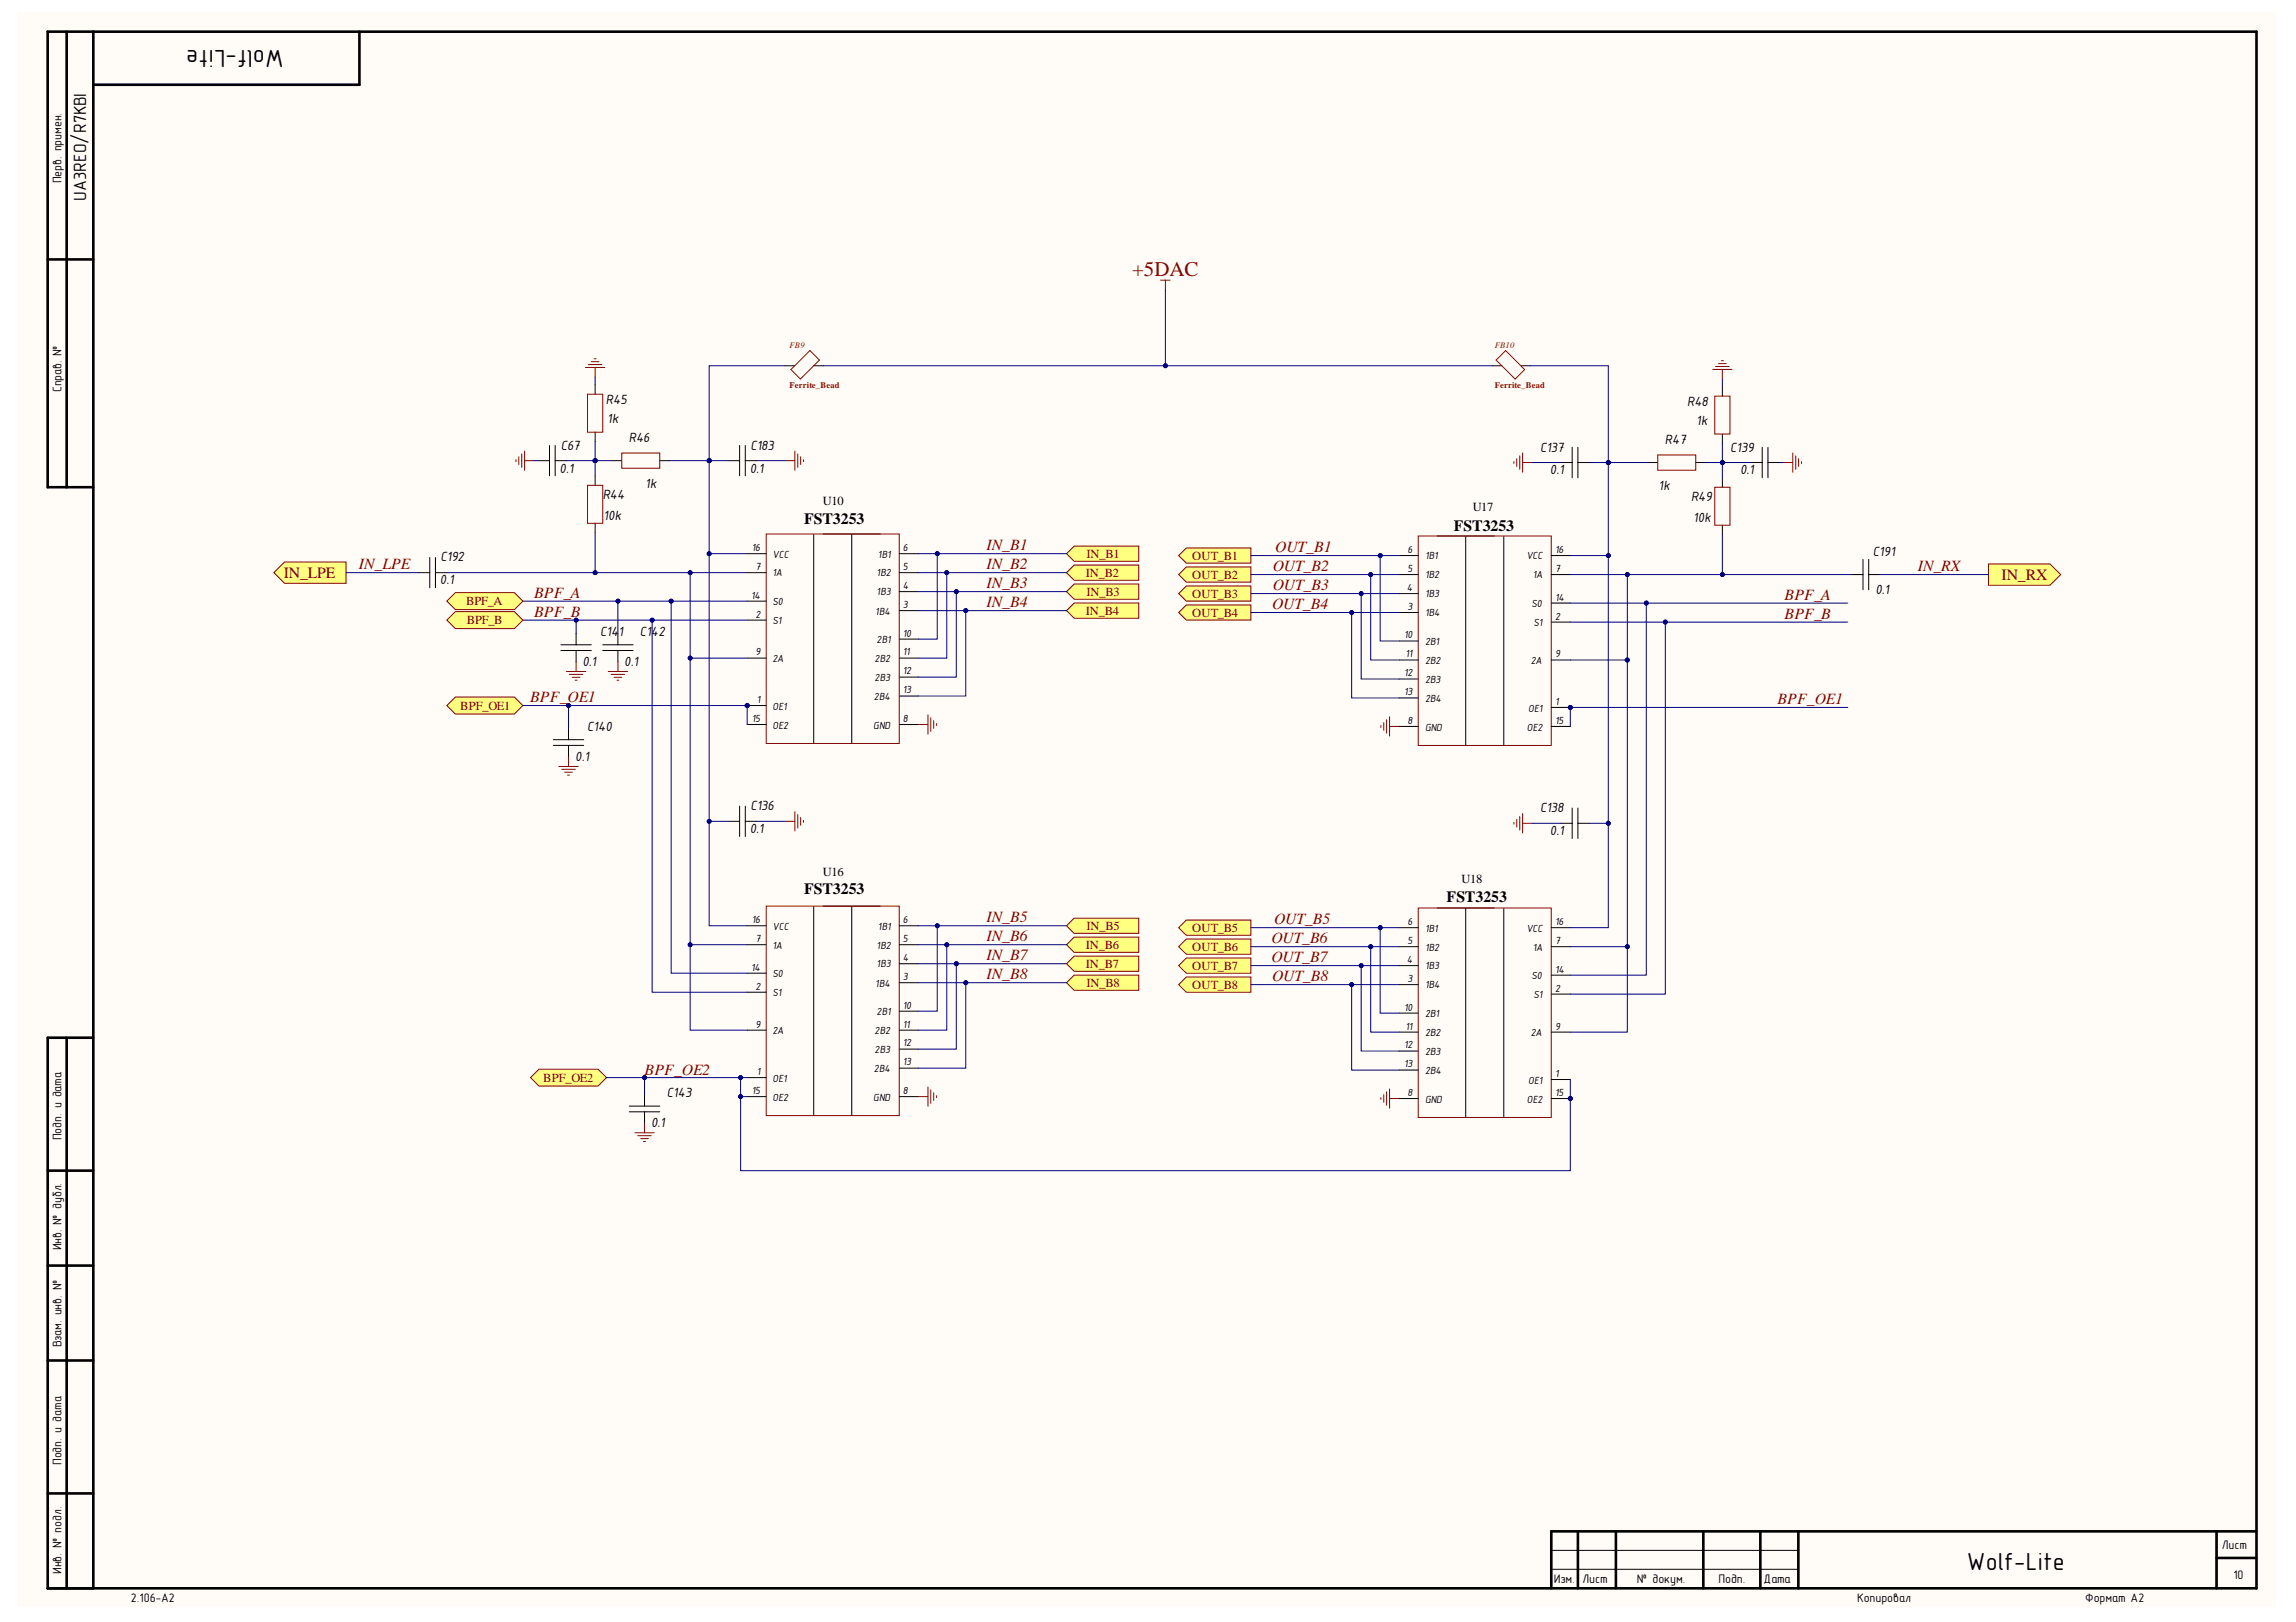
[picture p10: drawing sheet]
<svg xmlns="http://www.w3.org/2000/svg" width="297mm" height="210mm" viewBox="0 0 297 210" stroke-linecap="round" stroke-linejoin="round" font-family="sans-serif">
<defs><g id="words">
<g font-size="3.2">
<text x="36.7" y="6.4" transform="rotate(-180 36.7 6.4)">Wolf-Lite</text>
<text x="254.5" y="203.2">Wolf-Lite</text>
</g>
<text font-size="2.7" fill="#800000" x="146.5" y="35.7">+5DAC</text>
<text font-size="2.3" x="11.2" y="26" transform="rotate(-90 11.2 26)">UA3REO/R7KBI</text>
<g font-size="2">
<text x="104" y="67.8">FST3253</text>
<text x="188.1" y="68.8">FST3253</text>
<text x="104" y="115.7">FST3253</text>
<text x="187.1" y="116.7">FST3253</text>
</g>
<g font-size="2" fill="#800000">
<text x="127.6" y="71.2">IN_B1</text>
<text x="165" y="71.5">OUT_B1</text>
<text x="36.7" y="74.9">IN_LPE</text>
<text x="46.4" y="73.7">IN_LPE</text>
<text x="69.1" y="77.4">BPF_A</text>
<text x="127.6" y="73.7">IN_B2</text>
<text x="127.6" y="76.1">IN_B3</text>
<text x="164.7" y="73.9">OUT_B2</text>
<text x="164.7" y="76.4">OUT_B3</text>
<text x="230.9" y="77.6">BPF_A</text>
<text x="248.1" y="73.9">IN_RX</text>
<text x="258.9" y="75">IN_RX</text>
<text x="69.1" y="79.8">BPF_B</text>
<text x="127.6" y="78.6">IN_B4</text>
<text x="164.6" y="78.8">OUT_B4</text>
<text x="230.9" y="80.1">BPF_B</text>
<text x="68.6" y="90.9">BPF_OE1</text>
<text x="229.9" y="91.2">BPF_OE1</text>
<text x="127.6" y="119.4">IN_B5</text>
<text x="164.8" y="119.6">OUT_B5</text>
<text x="127.6" y="121.8">IN_B6</text>
<text x="127.6" y="124.3">IN_B7</text>
<text x="164.5" y="122.1">OUT_B6</text>
<text x="164.5" y="124.5">OUT_B7</text>
<text x="127.6" y="126.7">IN_B8</text>
<text x="164.6" y="127">OUT_B8</text>
<text x="83.4" y="139.1">BPF_OE2</text>
</g>
<g font-size="1.9">
<text x="78.4" y="52.3">R45</text>
<text x="218.3" y="52.5">R48</text>
<text x="72.6" y="58.2">C67</text>
<text x="78.6" y="54.7">1k</text>
<text x="81.4" y="57.2">R46</text>
<text x="97.1" y="58.2">C183</text>
<text x="199.2" y="58.5">C137</text>
<text x="215.4" y="57.4">R47</text>
<text x="219.5" y="55">1k</text>
<text x="223.9" y="58.5">C139</text>
<text x="72.4" y="61.2">0.1</text>
<text x="78" y="64.5">R44</text>
<text x="83.5" y="63.1">1k</text>
<text x="97" y="61.2">0.1</text>
<text x="200.5" y="61.3">0.1</text>
<text x="214.5" y="63.4">1k</text>
<text x="218.8" y="64.8">R49</text>
<text x="225.1" y="61.3">0.1</text>
<text x="78.1" y="67.2">10k</text>
<text x="219" y="67.5">10k</text>
<text x="242.3" y="71.9">C191</text>
<text x="56.9" y="75.6">0.1</text>
<text x="57" y="72.7">C192</text>
<text x="242.6" y="76.9">0.1</text>
<text x="77.6" y="82.3">C141</text>
<text x="82.8" y="82.3">C142</text>
<text x="75.4" y="86.2">0.1</text>
<text x="80.8" y="86.2">0.1</text>
<text x="75.9" y="94.5">C140</text>
<text x="74.4" y="98.5">0.1</text>
<text x="97" y="107.8">0.1</text>
<text x="97.1" y="104.8">C136</text>
<text x="199.2" y="105.1">C138</text>
<text x="200.5" y="108.1">0.1</text>
<text x="86.3" y="141.9">C143</text>
<text x="84.2" y="145.9">0.1</text>
</g>
<g font-size="1.6">
<text x="7.9" y="23.7" transform="rotate(-90 7.9 23.7)">Перв. примен.</text>
<text x="7.9" y="50.8" transform="rotate(-90 7.9 50.8)">Справ. №</text>
<text x="106.5" y="65.4">U10</text>
<text x="190.5" y="66.2">U17</text>
<text x="106.5" y="113.4">U16</text>
<text x="189.1" y="114.3">U18</text>
<text x="7.9" y="147.6" transform="rotate(-90 7.9 147.6)">Подп. и дата</text>
<text x="7.9" y="161.8" transform="rotate(-90 7.9 161.8)">Инв. № дубл.</text>
<text x="7.9" y="174.4" transform="rotate(-90 7.9 174.4)">Взам. инв. №</text>
<text x="7.9" y="189.6" transform="rotate(-90 7.9 189.6)">Подп. и дата</text>
<text x="7.9" y="203.7" transform="rotate(-90 7.9 203.7)">Инв. № подл.</text>
<text x="287.4" y="200.5">Лист</text>
<text x="16.9" y="207.3">2.106-A2</text>
<text x="201" y="204.9">Изм.</text>
<text x="204.7" y="204.9">Лист</text>
<text x="211.8" y="204.9">№ докум.</text>
<text x="222.3" y="204.9">Подп.</text>
<text x="228.2" y="204.9">Дата</text>
<text x="240.3" y="207.3">Копировал</text>
<text x="269.8" y="207.3">Формат А2</text>
<text x="289" y="204.4">10</text>
</g>
<g font-size="1.6" fill="#800000">
<text x="140.5" y="74.7">IN_B2</text>
<text x="140.6" y="72.2">IN_B1</text>
<text x="140.6" y="77.1">IN_B3</text>
<text x="154.3" y="72.5">OUT_B1</text>
<text x="154.3" y="74.9">OUT_B2</text>
<text x="154.3" y="77.4">OUT_B3</text>
<text x="60.3" y="78.3">BPF_A</text>
<text x="60.4" y="80.8">BPF_B</text>
<text x="140.5" y="79.6">IN_B4</text>
<text x="154.3" y="79.8">OUT_B4</text>
<text x="59.5" y="91.8">BPF_OE1</text>
<text x="140.5" y="122.8">IN_B6</text>
<text x="140.5" y="125.3">IN_B7</text>
<text x="140.6" y="120.4">IN_B5</text>
<text x="154.3" y="120.6">OUT_B5</text>
<text x="154.3" y="123.1">OUT_B6</text>
<text x="154.3" y="125.5">OUT_B7</text>
<text x="140.6" y="127.7">IN_B8</text>
<text x="154.3" y="128">OUT_B8</text>
<text x="70.3" y="140">BPF_OE2</text>
</g>
<g font-size="1.5">
<text x="97.3" y="71.3">16</text>
<text x="116.8" y="71.3">6</text>
<text x="182.1" y="71.6">6</text>
<text x="201.2" y="71.6">16</text>
<text x="97.2" y="77.5">14</text>
<text x="97.8" y="73.8">7</text>
<text x="100" y="72.1">VCC</text>
<text x="100" y="74.6">1A</text>
<text x="113.4" y="77">1B3</text>
<text x="113.4" y="74.6">1B2</text>
<text x="113.6" y="72.1">1B1</text>
<text x="116.8" y="76.2">4</text>
<text x="116.8" y="73.8">5</text>
<text x="182" y="76.5">4</text>
<text x="182.1" y="74">5</text>
<text x="184.4" y="77.3">1B3</text>
<text x="184.4" y="74.9">1B2</text>
<text x="184.4" y="72.4">1B1</text>
<text x="197.5" y="72.4">VCC</text>
<text x="198.3" y="74.9">1A</text>
<text x="201.2" y="74">7</text>
<text x="201.2" y="77.7">14</text>
<text x="97.8" y="79.9">2</text>
<text x="100" y="78.3">S0</text>
<text x="100" y="80.8">S1</text>
<text x="113.2" y="79.6">1B4</text>
<text x="113.4" y="83.2">2B1</text>
<text x="116.8" y="82.4">10</text>
<text x="116.8" y="78.7">3</text>
<text x="181.7" y="82.6">10</text>
<text x="182.1" y="78.9">3</text>
<text x="184.4" y="83.5">2B1</text>
<text x="184.4" y="79.8">1B4</text>
<text x="198.1" y="78.6">S0</text>
<text x="198.4" y="81">S1</text>
<text x="201.2" y="80.2">2</text>
<text x="97.8" y="84.8">9</text>
<text x="100" y="85.7">2A</text>
<text x="113.2" y="88.1">2B3</text>
<text x="113.2" y="85.7">2B2</text>
<text x="116.8" y="87.3">12</text>
<text x="116.8" y="84.8">11</text>
<text x="116.8" y="89.7">13</text>
<text x="181.7" y="87.5">12</text>
<text x="181.7" y="90">13</text>
<text x="181.8" y="85.1">11</text>
<text x="184.4" y="88.4">2B3</text>
<text x="184.4" y="85.9">2B2</text>
<text x="198.1" y="85.9">2A</text>
<text x="201.2" y="85.1">9</text>
<text x="97.3" y="93.4">15</text>
<text x="97.9" y="91">1</text>
<text x="100" y="91.8">OE1</text>
<text x="100" y="94.3">OE2</text>
<text x="113" y="94.3">GND</text>
<text x="113.1" y="90.6">2B4</text>
<text x="116.8" y="93.4">8</text>
<text x="182.1" y="93.7">8</text>
<text x="184.4" y="94.5">GND</text>
<text x="184.4" y="90.8">2B4</text>
<text x="197.6" y="94.5">OE2</text>
<text x="197.7" y="92.1">OE1</text>
<text x="201.2" y="91.2">1</text>
<text x="201.2" y="93.7">15</text>
<text x="97.3" y="119.5">16</text>
<text x="116.8" y="119.5">6</text>
<text x="182.1" y="119.7">6</text>
<text x="201.2" y="119.7">16</text>
<text x="97.2" y="125.6">14</text>
<text x="97.8" y="121.9">7</text>
<text x="100" y="120.3">VCC</text>
<text x="100" y="122.8">1A</text>
<text x="113.4" y="125.2">1B3</text>
<text x="113.4" y="122.8">1B2</text>
<text x="113.6" y="120.3">1B1</text>
<text x="116.8" y="124.4">4</text>
<text x="116.8" y="121.9">5</text>
<text x="182" y="124.6">4</text>
<text x="182.1" y="122.2">5</text>
<text x="184.4" y="125.5">1B3</text>
<text x="184.4" y="123">1B2</text>
<text x="184.4" y="120.6">1B1</text>
<text x="197.5" y="120.6">VCC</text>
<text x="198.3" y="123">1A</text>
<text x="201.2" y="122.2">7</text>
<text x="201.2" y="125.9">14</text>
<text x="97.8" y="128.1">2</text>
<text x="100" y="126.5">S0</text>
<text x="100" y="128.9">S1</text>
<text x="113.2" y="127.7">1B4</text>
<text x="113.4" y="131.4">2B1</text>
<text x="116.8" y="130.5">10</text>
<text x="116.8" y="126.8">3</text>
<text x="181.7" y="130.8">10</text>
<text x="182.1" y="127.1">3</text>
<text x="184.4" y="131.6">2B1</text>
<text x="184.4" y="127.9">1B4</text>
<text x="198.1" y="126.7">S0</text>
<text x="198.4" y="129.2">S1</text>
<text x="201.2" y="128.3">2</text>
<text x="97.8" y="133">9</text>
<text x="100" y="133.8">2A</text>
<text x="113.2" y="136.3">2B3</text>
<text x="113.2" y="133.8">2B2</text>
<text x="116.8" y="135.4">12</text>
<text x="116.8" y="133">11</text>
<text x="116.8" y="137.9">13</text>
<text x="181.7" y="135.7">12</text>
<text x="181.8" y="133.2">11</text>
<text x="184.4" y="136.5">2B3</text>
<text x="184.4" y="134.1">2B2</text>
<text x="198.1" y="134.1">2A</text>
<text x="201.2" y="133.2">9</text>
<text x="97.3" y="141.6">15</text>
<text x="97.9" y="139.1">1</text>
<text x="100" y="140">OE1</text>
<text x="100" y="142.4">OE2</text>
<text x="113" y="142.4">GND</text>
<text x="113.1" y="138.7">2B4</text>
<text x="116.8" y="141.6">8</text>
<text x="181.7" y="138.1">13</text>
<text x="182.1" y="141.8">8</text>
<text x="184.4" y="142.7">GND</text>
<text x="184.4" y="139">2B4</text>
<text x="197.6" y="142.7">OE2</text>
<text x="197.7" y="140.2">OE1</text>
<text x="201.2" y="139.3">1</text>
<text x="201.2" y="141.8">15</text>
</g>
<g font-size="1.1" fill="#980000">
<text x="102.2" y="45">FB9</text>
<text x="193.4" y="45">FB10</text>
<text x="102.2" y="50.2">Ferrite_Bead</text>
<text x="193.4" y="50.2">Ferrite_Bead</text>
</g>
</g></defs>
<g fill="#fffcf8">
<path d="M2.2 1.6h292.2v206.4h-292.2z" fill-rule="evenodd"/>
<path d="M2.2 1.6h292.2v206.4h-292.2z" fill-rule="evenodd"/>
</g>
<g fill="none" stroke="#000" stroke-width=".34">
<path d="M8.6 4.1v59M12.1 4.1v201.4M46.5 4.1v6.9h-34.4M6.2 33.6h5.9M12.1 63.1h-5.9v-59h285.7v201.4h-285.7v-71.2h5.9M8.6 134.3v71.2M6.2 151.5h5.9M6.2 163.8h5.9M6.2 176.1h5.9M6.2 193.3h5.9M204.1 198.2v7.3M209.1 198.2v7.3"/>
<path d="M220.4 198.2v7.3M227.7 198.2v7.3M232.7 198.2v7.3M286.8 198.2v7.3M291.9 198.2h-91.2v7.3M286.8 201.6h5.1"/>
</g>
<path d="M200.7 203.1h32M200.7 200.6h32" fill="none" stroke="#000" stroke-width=".13"/>
<circle cx="96.7" cy="91.3" r=".25" fill="#000080"/>
<circle cx="96.7" cy="91.3" r=".25" fill="none" stroke="#000080" stroke-width=".13"/>
<g fill="none" stroke="#000" stroke-width=".13">
<path d="M96.7 74.1h2.4M96.7 71.7h2.4M96.7 77.8h2.4M105.3 69.2v27M106.5 69.1h7.4M110.2 69.2v27M116.3 79h2.5M116.3 76.6h2.5M116.3 74.1h2.5M116.3 71.7h2.5M96.7 85.2h2.4M96.7 80.2h2.4"/>
<path d="M96.7 91.3h2.4M116.3 87.6h2.5M116.3 93.8h2.5M116.3 85.2h2.5M116.3 82.7h2.5"/>
</g>
<path d="M99.1 69.1h17.2v27.1h-17.2z" fill="none" stroke="#800000" stroke-width=".13"/>
<circle cx="96.7" cy="91.3" r=".25" fill="#000080"/>
<circle cx="96.7" cy="91.3" r=".25" fill="none" stroke="#000080" stroke-width=".13"/>
<g fill="none" stroke="#000" stroke-width=".13">
<path d="M96.7 93.8h2.4M116.3 90.1h2.5M96.7 119.8h2.4M105.3 117.3v27.1M106.5 117.3h7.4M110.2 117.3v27.1M116.3 119.8h2.5M96.7 133.3h2.4M96.7 122.3h2.4M96.7 125.9h2.4M96.7 128.4h2.4M96.7 139.5h2.4"/>
<path d="M116.3 135.8h2.5M116.3 133.3h2.5M116.3 130.9h2.5M116.3 127.2h2.5M116.3 124.7h2.5M116.3 122.3h2.5M116.3 138.2h2.5M96.7 141.9h2.4M116.3 141.9h2.5"/>
</g>
<path d="M99.1 117.3h17.2v27.1h-17.2z" fill="none" stroke="#800000" stroke-width=".13"/>
<path d="M68.6 139.5l1.1-1.1h7.7l1.1 1.1-1.1 1.1h-7.7z" fill-rule="evenodd" fill="#ffff80"/>
<path d="M118.8 93.8h1.2M120 92.5v2.5M120.4 92.9v1.7M120.8 93.3v1M121.2 93.6v.3M68.6 139.5l1.1-1.1h7.7l1.1 1.1-1.1 1.1h-7.7zM118.8 141.9h1.2M120 140.7v2.5M120.4 141v1.8M120.8 141.4v1M121.2 141.8v.2" fill="none" stroke="#800000" stroke-width=".13"/>
<path d="M57.8 77.8l1.1-1.1h7.6l1.1 1.1-1.1 1.1h-7.6z" fill-rule="evenodd" fill="#ffff80"/>
<path d="M57.8 77.8l1.1-1.1h7.6l1.1 1.1-1.1 1.1h-7.6z" fill="none" stroke="#800000" stroke-width=".13"/>
<path d="M57.8 80.2l1.1-1.1h7.6l1.1 1.1-1.1 1.1h-7.6z" fill-rule="evenodd" fill="#ffff80"/>
<g fill="none" stroke="#800000" stroke-width=".13">
<path d="M66.8 59.5v.2M67.1 59.1v1M67.5 58.7v1.8M67.9 59.6h1.2M67.9 58.4v2.5M75.7 47.6h2.5M76 51h2v4.9h-2zM76.1 47.2h1.8M76.5 46.8h1M76.9 46.4h.2M77 47.6v1.2M80.4 58.6h5v2h-5z"/>
<path d="M101.6 59.6h1.2M102.8 58.4v2.5M103.2 58.7v1.8M103.6 59.1v1M104 59.5v.2M76 62.8h2v4.9h-2zM57.8 80.2l1.1-1.1h7.6l1.1 1.1-1.1 1.1h-7.6zM101.6 106.3h1.2M102.8 105v2.5M103.2 105.4v1.8M103.6 105.8v1M104 106.2v.2"/>
</g>
<g fill="none" stroke="#000" stroke-width=".13">
<path d="M69.6 59.6h1.5M71.1 57.6v4M71.8 59.6h1.5M71.8 57.6v4M77 49.8v1.2M77 55.9v1.3M79.2 59.6h1.2M85.4 59.6h1.2M94.2 59.6h1.5M95.7 57.6v4M96.4 57.6v4M96.4 59.6h1.5"/>
<path d="M77 61.6v1.2M77 67.7v1.2M94.2 106.3h1.5M95.7 104.3v4M96.4 104.3v4M96.4 106.3h1.5"/>
</g>
<path d="M35.4 74.1l1.4-1.4h8v2.8h-8z" fill-rule="evenodd" fill="#ffff80"/>
<path d="M35.4 74.1l1.4-1.4h8v2.8h-8z" fill="none" stroke="#800000" stroke-width=".13"/>
<path d="M101.6 47.3h1.2M105.3 47.3h1.2" fill="none" stroke="#000" stroke-width=".13"/>
<path d="M104.8 45.4l1.2 1.2-2.5 2.4-1.2-1.2z" fill="none" stroke="#980000" stroke-width=".13"/>
<circle cx="203.1" cy="91.6" r=".25" fill="#000080"/>
<circle cx="203.1" cy="91.6" r=".25" fill="none" stroke="#000080" stroke-width=".13"/>
<g fill="none" stroke="#000" stroke-width=".13">
<path d="M181 79.3h2.5M181 76.8h2.5M181 74.4h2.5M181 71.9h2.5M185.9 69.4h7.4M189.6 69.4v27.1M194.5 69.4v27.1M200.7 74.4h2.5M200.7 71.9h2.5M200.7 78h2.5M181 87.9h2.5M181 94h2.5"/>
<path d="M181 85.4h2.5M181 83h2.5M200.7 85.4h2.5M200.7 80.5h2.5M200.7 91.5h2.5"/>
</g>
<path d="M183.5 69.4h17.2v27.1h-17.2z" fill="none" stroke="#800000" stroke-width=".13"/>
<circle cx="203.1" cy="91.6" r=".25" fill="#000080"/>
<circle cx="203.1" cy="91.6" r=".25" fill="none" stroke="#000080" stroke-width=".13"/>
<path d="M181 90.3h2.5M200.7 94h2.5" fill="none" stroke="#000" stroke-width=".13"/>
<circle cx="203.1" cy="142.2" r=".25" fill="#000080"/>
<circle cx="203.1" cy="142.2" r=".25" fill="none" stroke="#000080" stroke-width=".13"/>
<g fill="none" stroke="#000" stroke-width=".13">
<path d="M185.9 117.5h7.4M189.6 117.6v27M194.5 117.6v27M181 136h2.5M181 133.6h2.5M181 131.1h2.5M181 127.4h2.5M181 125h2.5M181 122.5h2.5M181 120h2.5M200.7 133.6h2.5M200.7 122.5h2.5"/>
<path d="M200.7 120h2.5M200.7 126.2h2.5M200.7 128.6h2.5M200.7 139.7h2.5M181 142.2h2.5M200.7 142.2h2.5"/>
</g>
<path d="M183.5 117.5h17.2v27.1h-17.2z" fill="none" stroke="#800000" stroke-width=".13"/>
<circle cx="203.1" cy="142.2" r=".25" fill="#000080"/>
<circle cx="203.1" cy="142.2" r=".25" fill="none" stroke="#000080" stroke-width=".13"/>
<g fill="none" stroke="#000" stroke-width=".13">
<path d="M201.9 59.9h1.5M203.4 57.9v3.9M204.1 57.9v3.9M204.1 59.9h1.5M213.2 59.9h1.3M219.4 59.9h1.2M222.8 50v1.3M222.8 56.2v1.2M226.5 59.9h1.5M228 57.9v3.9M228.7 59.9h1.5M228.7 57.9v3.9"/>
<path d="M222.8 61.8v1.3M222.8 68v1.2M201.9 106.5h1.5M203.4 104.6v3.9M204.1 104.6v3.9M204.1 106.5h1.5M181 138.5h2.5"/>
</g>
<g fill="none" stroke="#800000" stroke-width=".13">
<path d="M195.9 59.7v.3M196.2 59.4v1M196.6 59v1.7M197 58.6v2.5M197 59.9h1.2M214.5 58.9h4.9v1.9h-4.9zM221.6 47.8h2.5M221.8 51.3h2v4.9h-2zM221.9 47.4h1.8M222.3 47.1h1M222.7 46.7h.3M222.8 47.8v1.3"/>
<path d="M230.7 59.9h1.2M231.9 58.6v2.5M232.3 59v1.7M232.7 59.4v1M233.1 59.7v.3M221.8 63.1h2v4.9h-2zM178.7 93.9v.2M179 93.5v1M179.4 93.1v1.8M179.8 92.8v2.5M179.8 94h1.2M195.9 106.4v.3"/>
<path d="M196.2 106v1M196.6 105.7v1.7M197 105.3v2.5M197 106.5h1.2M178.7 142v.3M179 141.7v1M179.4 141.3v1.7M179.8 140.9v2.5M179.8 142.2h1.2"/>
</g>
<path d="M257.3 73h7.9l1.4 1.4-1.4 1.3h-7.9z" fill-rule="evenodd" fill="#ffff80"/>
<path d="M150.1 36.3h1.3M150.8 36.3v1.2M257.3 73h7.9l1.4 1.4-1.4 1.3h-7.9z" fill="none" stroke="#800000" stroke-width=".13"/>
<path d="M193.1 47.3h1.2M196.8 47.3h1.2" fill="none" stroke="#000" stroke-width=".13"/>
<path d="M193.6 46.6l1.2-1.2 2.4 2.4-1.2 1.3z" fill="none" stroke="#980000" stroke-width=".13"/>
<circle cx="83.4" cy="139.5" r=".25" fill="#000080"/>
<circle cx="83.4" cy="139.5" r=".25" fill="none" stroke="#000080" stroke-width=".13"/>
<path d="M138 71.7l1-1h8.3v1.9h-8.3z" fill-rule="evenodd" fill="#ffff80"/>
<path d="M138 71.7l1-1h8.3v1.9h-8.3z" fill="none" stroke="#800000" stroke-width=".13"/>
<path d="M138 74.1l1-1h8.3v2h-8.3z" fill-rule="evenodd" fill="#ffff80"/>
<path d="M138 74.1l1-1h8.3v2h-8.3z" fill="none" stroke="#800000" stroke-width=".13"/>
<path d="M138 76.6l1-1h8.3v1.9h-8.3z" fill-rule="evenodd" fill="#ffff80"/>
<path d="M138 76.6l1-1h8.3v1.9h-8.3z" fill="none" stroke="#800000" stroke-width=".13"/>
<path d="M139 78h8.3v2h-8.3l-1-1z" fill-rule="evenodd" fill="#ffff80"/>
<path d="M139 78h8.3v2h-8.3l-1-1z" fill="none" stroke="#800000" stroke-width=".13"/>
<path d="M138 119.8l1-1h8.3v2h-8.3z" fill-rule="evenodd" fill="#ffff80"/>
<path d="M138 119.8l1-1h8.3v2h-8.3z" fill="none" stroke="#800000" stroke-width=".13"/>
<path d="M138 122.3l1-1h8.3v1.9h-8.3z" fill-rule="evenodd" fill="#ffff80"/>
<path d="M138 122.3l1-1h8.3v1.9h-8.3z" fill="none" stroke="#800000" stroke-width=".13"/>
<path d="M138 124.7l1-1h8.3v2h-8.3z" fill-rule="evenodd" fill="#ffff80"/>
<path d="M138 124.7l1-1h8.3v2h-8.3z" fill="none" stroke="#800000" stroke-width=".13"/>
<path d="M138 127.2l1-1h8.3v2h-8.3z" fill-rule="evenodd" fill="#ffff80"/>
<path d="M138 127.2l1-1h8.3v2h-8.3z" fill="none" stroke="#800000" stroke-width=".13"/>
<path d="M152.5 71.9l1-1h8.3v2h-8.3z" fill-rule="evenodd" fill="#ffff80"/>
<path d="M152.5 71.9l1-1h8.3v2h-8.3z" fill="none" stroke="#800000" stroke-width=".13"/>
<path d="M152.5 74.4l1-1h8.3v1.9h-8.3z" fill-rule="evenodd" fill="#ffff80"/>
<path d="M152.5 74.4l1-1h8.3v1.9h-8.3z" fill="none" stroke="#800000" stroke-width=".13"/>
<path d="M152.5 76.8l1-1h8.3v2h-8.3z" fill-rule="evenodd" fill="#ffff80"/>
<path d="M152.5 76.8l1-1h8.3v2h-8.3z" fill="none" stroke="#800000" stroke-width=".13"/>
<path d="M152.5 79.3l1-1h8.3v1.9h-8.3z" fill-rule="evenodd" fill="#ffff80"/>
<path d="M152.5 79.3l1-1h8.3v1.9h-8.3z" fill="none" stroke="#800000" stroke-width=".13"/>
<path d="M152.5 120l1-.9h8.3v1.9h-8.3z" fill-rule="evenodd" fill="#ffff80"/>
<path d="M152.5 120l1-.9h8.3v1.9h-8.3z" fill="none" stroke="#800000" stroke-width=".13"/>
<path d="M152.5 122.5l1-1h8.3v2h-8.3z" fill-rule="evenodd" fill="#ffff80"/>
<path d="M152.5 122.5l1-1h8.3v2h-8.3z" fill="none" stroke="#800000" stroke-width=".13"/>
<path d="M152.5 125l1-1h8.3v1.9h-8.3z" fill-rule="evenodd" fill="#ffff80"/>
<path d="M152.5 125l1-1h8.3v1.9h-8.3z" fill="none" stroke="#800000" stroke-width=".13"/>
<path d="M152.5 127.4l1-1h8.3v2h-8.3z" fill-rule="evenodd" fill="#ffff80"/>
<path d="M152.5 127.4l1-1h8.3v2h-8.3z" fill="none" stroke="#800000" stroke-width=".13"/>
<path d="M57.8 91.3l1.1-1.1h7.6l1.1 1.1-1.1 1.1h-7.6z" fill-rule="evenodd" fill="#ffff80"/>
<g fill="none" stroke="#800000" stroke-width=".13">
<path d="M57.8 91.3l1.1-1.1h7.6l1.1 1.1-1.1 1.1h-7.6zM72.3 99.2h2.5M72.7 99.6h1.7M73.1 99.9h.9M73.3 86.9h2.5M73.5 97.9v1.3M73.7 87.3h1.7M74 87.7h1M74.4 88h.3M74.5 85.7v1.2M78.7 86.9h2.5M79.1 87.3h1.7"/>
<path d="M79.4 87.7h1M79.8 88h.3M79.9 85.7v1.2M73.4 100.3h.3M82.1 146.6h2.5M82.5 147h1.8M82.9 147.3h1M83.3 147.7h.2M83.4 145.4v1.2"/>
</g>
<g fill="none" stroke="#000" stroke-width=".13">
<path d="M54.1 74.1h1.5M55.6 72.1v4M56.3 72.1v4M56.3 74.1h1.5M239.5 74.4h1.5M241 72.4v3.9M241.8 72.4v3.9M241.8 74.4h1.4M71.6 95.7h3.9M71.6 96.5h3.9M72.6 83.4h3.9M72.6 84.2h3.9"/>
<path d="M73.5 94.3v1.4M73.5 96.5v1.4M74.5 82v1.4M74.5 84.2v1.5M78 83.4h3.9M78 84.2h3.9M79.9 82v1.4M79.9 84.2v1.5M81.4 143.1h4M81.4 143.9h4M83.4 141.7v1.4M83.4 143.9v1.5"/>
</g>
<path d="M67.6 91.3h29.1v2.5" fill="none" stroke="#000080" stroke-width=".13"/>
<circle cx="96.7" cy="91.3" r=".25" fill="#000080"/>
<circle cx="96.7" cy="91.3" r=".25" fill="none" stroke="#000080" stroke-width=".13"/>
<circle cx="73.5" cy="91.3" r=".25" fill="#000080"/>
<g fill="none" stroke="#000080" stroke-width=".13">
<path d="M96.7 122.3h-7.4v11h7.4"/>
<circle cx="73.5" cy="91.3" r=".25"/>
</g>
<circle cx="89.3" cy="122.3" r=".25" fill="#000080"/>
<g fill="none" stroke="#000080" stroke-width=".13">
<path d="M96.7 85.2h-7.4v37.1"/>
<circle cx="89.3" cy="122.3" r=".25"/>
</g>
<circle cx="89.3" cy="122.3" r=".25" fill="#000080"/>
<circle cx="89.3" cy="122.3" r=".25" fill="none" stroke="#000080" stroke-width=".13"/>
<circle cx="89.3" cy="85.2" r=".25" fill="#000080"/>
<g fill="none" stroke="#000080" stroke-width=".13">
<path d="M96.7 74.1h-7.4v11.1"/>
<circle cx="89.3" cy="85.2" r=".25"/>
</g>
<circle cx="89.3" cy="85.2" r=".25" fill="#000080"/>
<circle cx="89.3" cy="85.2" r=".25" fill="none" stroke="#000080" stroke-width=".13"/>
<circle cx="89.3" cy="74.1" r=".25" fill="#000080"/>
<g fill="none" stroke="#000080" stroke-width=".13">
<path d="M121.3 71.7v11h-2.5"/>
<circle cx="89.3" cy="74.1" r=".25"/>
</g>
<circle cx="121.3" cy="71.6" r=".25" fill="#000080"/>
<g fill="none" stroke="#000080" stroke-width=".13">
<path d="M122.5 74.1v11.1h-3.7"/>
<circle cx="121.3" cy="71.6" r=".25"/>
</g>
<circle cx="122.5" cy="74.1" r=".25" fill="#000080"/>
<g fill="none" stroke="#000080" stroke-width=".13">
<path d="M123.7 76.6v11h-4.9"/>
<circle cx="122.5" cy="74.1" r=".25"/>
</g>
<circle cx="123.7" cy="76.6" r=".25" fill="#000080"/>
<g fill="none" stroke="#000080" stroke-width=".13">
<path d="M124.9 79v11.1h-6.1"/>
<circle cx="123.7" cy="76.6" r=".25"/>
</g>
<circle cx="124.9" cy="79" r=".25" fill="#000080"/>
<g fill="none" stroke="#000080" stroke-width=".13">
<path d="M86.8 77.8v48.1h9.9"/>
<circle cx="124.9" cy="79" r=".25"/>
</g>
<circle cx="86.8" cy="77.8" r=".25" fill="#000080"/>
<g fill="none" stroke="#000080" stroke-width=".13">
<path d="M84.4 80.2v48.2h12.3"/>
<circle cx="86.8" cy="77.8" r=".25"/>
</g>
<circle cx="84.4" cy="80.2" r=".25" fill="#000080"/>
<g fill="none" stroke="#000080" stroke-width=".13">
<path d="M91.7 106.3h2.5"/>
<circle cx="84.4" cy="80.2" r=".25"/>
</g>
<circle cx="91.7" cy="106.3" r=".25" fill="#000080"/>
<g fill="none" stroke="#000080" stroke-width=".13">
<path d="M97.9 59.6h3.7M101.6 47.3h-9.9v12.3h2.5M97.9 106.3h3.7"/>
<circle cx="91.7" cy="106.3" r=".25"/>
</g>
<circle cx="91.7" cy="59.6" r=".25" fill="#000080"/>
<g fill="none" stroke="#000080" stroke-width=".13">
<path d="M91.7 59.6v12.1"/>
<circle cx="91.7" cy="59.6" r=".25"/>
</g>
<circle cx="91.7" cy="71.6" r=".25" fill="#000080"/>
<circle cx="91.7" cy="71.6" r=".25" fill="none" stroke="#000080" stroke-width=".13"/>
<circle cx="91.7" cy="59.6" r=".25" fill="#000080"/>
<g fill="none" stroke="#000080" stroke-width=".13">
<path d="M86.6 59.6h5.1"/>
<circle cx="91.7" cy="59.6" r=".25"/>
</g>
<circle cx="91.7" cy="59.6" r=".25" fill="#000080"/>
<circle cx="91.7" cy="59.6" r=".25" fill="none" stroke="#000080" stroke-width=".13"/>
<circle cx="91.7" cy="59.6" r=".25" fill="#000080"/>
<g fill="none" stroke="#000080" stroke-width=".13">
<path d="M79.2 59.6h-2.2v2"/>
<circle cx="91.7" cy="59.6" r=".25"/>
</g>
<circle cx="77" cy="59.6" r=".25" fill="#000080"/>
<g fill="none" stroke="#000080" stroke-width=".13">
<path d="M77 57.2v2.4"/>
<circle cx="77" cy="59.6" r=".25"/>
</g>
<circle cx="77" cy="59.6" r=".25" fill="#000080"/>
<g fill="none" stroke="#000080" stroke-width=".13">
<path d="M73.3 59.6h3.7"/>
<circle cx="77" cy="59.6" r=".25"/>
</g>
<circle cx="77" cy="59.6" r=".25" fill="#000080"/>
<circle cx="77" cy="59.6" r=".25" fill="none" stroke="#000080" stroke-width=".13"/>
<circle cx="77" cy="59.6" r=".25" fill="#000080"/>
<g fill="none" stroke="#000080" stroke-width=".13">
<path d="M69.1 59.6h.5M77 48.8v1M239.1 91.5h-35.9v2.5"/>
<circle cx="77" cy="59.6" r=".25"/>
</g>
<circle cx="203.1" cy="91.6" r=".25" fill="#000080"/>
<g fill="none" stroke="#000080" stroke-width=".13">
<path d="M203.2 122.5h7.3v11.1h-7.3"/>
<circle cx="203.1" cy="91.6" r=".25"/>
</g>
<circle cx="210.5" cy="122.5" r=".25" fill="#000080"/>
<g fill="none" stroke="#000080" stroke-width=".13">
<path d="M203.2 85.4h7.3v37.1"/>
<circle cx="210.5" cy="122.5" r=".25"/>
</g>
<circle cx="210.5" cy="122.5" r=".25" fill="#000080"/>
<circle cx="210.5" cy="122.5" r=".25" fill="none" stroke="#000080" stroke-width=".13"/>
<circle cx="210.5" cy="85.4" r=".25" fill="#000080"/>
<g fill="none" stroke="#000080" stroke-width=".13">
<path d="M203.2 74.4h7.3v11"/>
<circle cx="210.5" cy="85.4" r=".25"/>
</g>
<circle cx="210.5" cy="85.4" r=".25" fill="#000080"/>
<circle cx="210.5" cy="85.4" r=".25" fill="none" stroke="#000080" stroke-width=".13"/>
<circle cx="210.5" cy="74.4" r=".25" fill="#000080"/>
<g fill="none" stroke="#000080" stroke-width=".13">
<path d="M213 78v48.2h-9.8"/>
<circle cx="210.5" cy="74.4" r=".25"/>
</g>
<circle cx="213" cy="78" r=".25" fill="#000080"/>
<g fill="none" stroke="#000080" stroke-width=".13">
<path d="M215.4 80.5v48.1h-12.2"/>
<circle cx="213" cy="78" r=".25"/>
</g>
<circle cx="215.4" cy="80.5" r=".25" fill="#000080"/>
<g fill="none" stroke="#000080" stroke-width=".13">
<path d="M205.6 106.5h2.5"/>
<circle cx="215.4" cy="80.5" r=".25"/>
</g>
<circle cx="208.1" cy="106.5" r=".25" fill="#000080"/>
<g fill="none" stroke="#000080" stroke-width=".13">
<path d="M198.2 59.9h3.7M208.1 59.9v12M198.2 106.5h3.7"/>
<circle cx="208.1" cy="106.5" r=".25"/>
</g>
<circle cx="208.1" cy="71.9" r=".25" fill="#000080"/>
<circle cx="208.1" cy="71.9" r=".25" fill="none" stroke="#000080" stroke-width=".13"/>
<circle cx="208.1" cy="59.9" r=".25" fill="#000080"/>
<g fill="none" stroke="#000080" stroke-width=".13">
<path d="M220.6 59.9h2.2v1.9"/>
<circle cx="208.1" cy="59.9" r=".25"/>
</g>
<circle cx="222.8" cy="59.9" r=".25" fill="#000080"/>
<g fill="none" stroke="#000080" stroke-width=".13">
<path d="M222.8 57.4v2.5"/>
<circle cx="222.8" cy="59.9" r=".25"/>
</g>
<circle cx="222.8" cy="59.9" r=".25" fill="#000080"/>
<g fill="none" stroke="#000080" stroke-width=".13">
<path d="M222.8 59.9h3.7"/>
<circle cx="222.8" cy="59.9" r=".25"/>
</g>
<circle cx="222.8" cy="59.9" r=".25" fill="#000080"/>
<circle cx="222.8" cy="59.9" r=".25" fill="none" stroke="#000080" stroke-width=".13"/>
<circle cx="222.8" cy="59.9" r=".25" fill="#000080"/>
<g fill="none" stroke="#000080" stroke-width=".13">
<path d="M205.6 59.9h7.6M222.8 49.1v.9M230.2 59.9h.5"/>
<circle cx="222.8" cy="59.9" r=".25"/>
</g>
<circle cx="208.1" cy="59.9" r=".25" fill="#000080"/>
<circle cx="208.1" cy="59.9" r=".25" fill="none" stroke="#000080" stroke-width=".13"/>
<circle cx="208.1" cy="59.9" r=".25" fill="#000080"/>
<g fill="none" stroke="#000080" stroke-width=".13">
<path d="M198 47.3h10.1v12.6"/>
<circle cx="208.1" cy="59.9" r=".25"/>
</g>
<circle cx="208.1" cy="59.9" r=".25" fill="#000080"/>
<g fill="none" stroke="#000080" stroke-width=".13">
<path d="M150.8 37.5v9.8"/>
<circle cx="208.1" cy="59.9" r=".25"/>
</g>
<circle cx="150.8" cy="47.3" r=".25" fill="#000080"/>
<g fill="none" stroke="#000080" stroke-width=".13">
<path d="M67.6 80.2h29.1"/>
<circle cx="150.8" cy="47.3" r=".25"/>
</g>
<circle cx="84.4" cy="80.2" r=".25" fill="#000080"/>
<circle cx="84.4" cy="80.2" r=".25" fill="none" stroke="#000080" stroke-width=".13"/>
<circle cx="74.5" cy="80.2" r=".25" fill="#000080"/>
<g fill="none" stroke="#000080" stroke-width=".13">
<path d="M67.6 77.8h29.1"/>
<circle cx="74.5" cy="80.2" r=".25"/>
</g>
<circle cx="86.8" cy="77.8" r=".25" fill="#000080"/>
<circle cx="86.8" cy="77.8" r=".25" fill="none" stroke="#000080" stroke-width=".13"/>
<circle cx="79.9" cy="77.8" r=".25" fill="#000080"/>
<g fill="none" stroke="#000080" stroke-width=".13">
<path d="M96.7 71.7h-5v48.1h5"/>
<circle cx="79.9" cy="77.8" r=".25"/>
</g>
<circle cx="91.7" cy="106.3" r=".25" fill="#000080"/>
<circle cx="91.7" cy="106.3" r=".25" fill="none" stroke="#000080" stroke-width=".13"/>
<circle cx="91.7" cy="71.6" r=".25" fill="#000080"/>
<g fill="none" stroke="#000080" stroke-width=".13">
<path d="M106.5 47.3h86.6"/>
<circle cx="91.7" cy="71.6" r=".25"/>
</g>
<circle cx="150.8" cy="47.3" r=".25" fill="#000080"/>
<g fill="none" stroke="#000080" stroke-width=".13">
<path d="M203.2 71.9h4.9v48.1h-4.9"/>
<circle cx="150.8" cy="47.3" r=".25"/>
</g>
<circle cx="208.1" cy="106.5" r=".25" fill="#000080"/>
<circle cx="208.1" cy="106.5" r=".25" fill="none" stroke="#000080" stroke-width=".13"/>
<circle cx="208.1" cy="71.9" r=".25" fill="#000080"/>
<g fill="none" stroke="#000080" stroke-width=".13">
<path d="M203.2 80.5h35.9"/>
<circle cx="208.1" cy="71.9" r=".25"/>
</g>
<circle cx="215.4" cy="80.5" r=".25" fill="#000080"/>
<g fill="none" stroke="#000080" stroke-width=".13">
<path d="M203.2 78h35.9"/>
<circle cx="215.4" cy="80.5" r=".25"/>
</g>
<circle cx="213" cy="78" r=".25" fill="#000080"/>
<g fill="none" stroke="#000080" stroke-width=".13">
<path d="M118.8 79h19.2"/>
<circle cx="213" cy="78" r=".25"/>
</g>
<circle cx="124.9" cy="79" r=".25" fill="#000080"/>
<g fill="none" stroke="#000080" stroke-width=".13">
<path d="M118.8 76.6h19.2"/>
<circle cx="124.9" cy="79" r=".25"/>
</g>
<circle cx="123.7" cy="76.6" r=".25" fill="#000080"/>
<g fill="none" stroke="#000080" stroke-width=".13">
<path d="M118.8 74.1h19.2"/>
<circle cx="123.7" cy="76.6" r=".25"/>
</g>
<circle cx="122.5" cy="74.1" r=".25" fill="#000080"/>
<g fill="none" stroke="#000080" stroke-width=".13">
<path d="M118.8 71.7h19.2"/>
<circle cx="122.5" cy="74.1" r=".25"/>
</g>
<circle cx="121.3" cy="71.6" r=".25" fill="#000080"/>
<g fill="none" stroke="#000080" stroke-width=".13">
<path d="M121.3 119.8v11.1h-2.5"/>
<circle cx="121.3" cy="71.6" r=".25"/>
</g>
<circle cx="121.3" cy="119.8" r=".25" fill="#000080"/>
<g fill="none" stroke="#000080" stroke-width=".13">
<path d="M122.5 122.3v11h-3.7"/>
<circle cx="121.3" cy="119.8" r=".25"/>
</g>
<circle cx="122.5" cy="122.3" r=".25" fill="#000080"/>
<g fill="none" stroke="#000080" stroke-width=".13">
<path d="M123.7 124.7v11.1h-4.9"/>
<circle cx="122.5" cy="122.3" r=".25"/>
</g>
<circle cx="123.7" cy="124.7" r=".25" fill="#000080"/>
<g fill="none" stroke="#000080" stroke-width=".13">
<path d="M124.9 127.2v11h-6.1"/>
<circle cx="123.7" cy="124.7" r=".25"/>
</g>
<circle cx="124.9" cy="127.2" r=".25" fill="#000080"/>
<g fill="none" stroke="#000080" stroke-width=".13">
<path d="M118.8 127.2h19.2"/>
<circle cx="124.9" cy="127.2" r=".25"/>
</g>
<circle cx="124.9" cy="127.2" r=".25" fill="#000080"/>
<g fill="none" stroke="#000080" stroke-width=".13">
<path d="M118.8 124.7h19.2"/>
<circle cx="124.9" cy="127.2" r=".25"/>
</g>
<circle cx="123.7" cy="124.7" r=".25" fill="#000080"/>
<g fill="none" stroke="#000080" stroke-width=".13">
<path d="M118.8 122.3h19.2"/>
<circle cx="123.7" cy="124.7" r=".25"/>
</g>
<circle cx="122.5" cy="122.3" r=".25" fill="#000080"/>
<g fill="none" stroke="#000080" stroke-width=".13">
<path d="M118.8 119.8h19.2"/>
<circle cx="122.5" cy="122.3" r=".25"/>
</g>
<circle cx="121.3" cy="119.8" r=".25" fill="#000080"/>
<g fill="none" stroke="#000080" stroke-width=".13">
<path d="M178.6 71.9v11.1h2.4"/>
<circle cx="121.3" cy="119.8" r=".25"/>
</g>
<circle cx="178.6" cy="71.9" r=".25" fill="#000080"/>
<g fill="none" stroke="#000080" stroke-width=".13">
<path d="M177.3 74.4v11h3.7"/>
<circle cx="178.6" cy="71.9" r=".25"/>
</g>
<circle cx="177.3" cy="74.4" r=".25" fill="#000080"/>
<g fill="none" stroke="#000080" stroke-width=".13">
<path d="M176.1 76.8v11.1h4.9"/>
<circle cx="177.3" cy="74.4" r=".25"/>
</g>
<circle cx="176.1" cy="76.8" r=".25" fill="#000080"/>
<g fill="none" stroke="#000080" stroke-width=".13">
<path d="M174.9 79.3v11h6.1"/>
<circle cx="176.1" cy="76.8" r=".25"/>
</g>
<circle cx="174.9" cy="79.3" r=".25" fill="#000080"/>
<g fill="none" stroke="#000080" stroke-width=".13">
<path d="M161.8 79.3h19.2"/>
<circle cx="174.9" cy="79.3" r=".25"/>
</g>
<circle cx="174.9" cy="79.3" r=".25" fill="#000080"/>
<g fill="none" stroke="#000080" stroke-width=".13">
<path d="M161.8 76.8h19.2"/>
<circle cx="174.9" cy="79.3" r=".25"/>
</g>
<circle cx="176.1" cy="76.8" r=".25" fill="#000080"/>
<g fill="none" stroke="#000080" stroke-width=".13">
<path d="M161.8 74.4h19.2"/>
<circle cx="176.1" cy="76.8" r=".25"/>
</g>
<circle cx="177.3" cy="74.4" r=".25" fill="#000080"/>
<g fill="none" stroke="#000080" stroke-width=".13">
<path d="M161.8 71.9h19.2"/>
<circle cx="177.3" cy="74.4" r=".25"/>
</g>
<circle cx="178.6" cy="71.9" r=".25" fill="#000080"/>
<g fill="none" stroke="#000080" stroke-width=".13">
<path d="M178.6 120v11.1h2.4"/>
<circle cx="178.6" cy="71.9" r=".25"/>
</g>
<circle cx="178.6" cy="120" r=".25" fill="#000080"/>
<g fill="none" stroke="#000080" stroke-width=".13">
<path d="M177.3 122.5v11.1h3.7"/>
<circle cx="178.6" cy="120" r=".25"/>
</g>
<circle cx="177.3" cy="122.5" r=".25" fill="#000080"/>
<g fill="none" stroke="#000080" stroke-width=".13">
<path d="M176.1 125v11h4.9"/>
<circle cx="177.3" cy="122.5" r=".25"/>
</g>
<circle cx="176.1" cy="125" r=".25" fill="#000080"/>
<g fill="none" stroke="#000080" stroke-width=".13">
<path d="M174.9 127.4v11.1h6.1"/>
<circle cx="176.1" cy="125" r=".25"/>
</g>
<circle cx="174.9" cy="127.4" r=".25" fill="#000080"/>
<g fill="none" stroke="#000080" stroke-width=".13">
<path d="M161.8 127.4h19.2"/>
<circle cx="174.9" cy="127.4" r=".25"/>
</g>
<circle cx="174.9" cy="127.4" r=".25" fill="#000080"/>
<g fill="none" stroke="#000080" stroke-width=".13">
<path d="M161.8 125h19.2"/>
<circle cx="174.9" cy="127.4" r=".25"/>
</g>
<circle cx="176.1" cy="125" r=".25" fill="#000080"/>
<g fill="none" stroke="#000080" stroke-width=".13">
<path d="M161.8 122.5h19.2"/>
<circle cx="176.1" cy="125" r=".25"/>
</g>
<circle cx="177.3" cy="122.5" r=".25" fill="#000080"/>
<g fill="none" stroke="#000080" stroke-width=".13">
<path d="M161.8 120h19.2"/>
<circle cx="177.3" cy="122.5" r=".25"/>
</g>
<circle cx="178.6" cy="120" r=".25" fill="#000080"/>
<g fill="none" stroke="#000080" stroke-width=".13">
<path d="M96.7 139.5h-.9v2.4h.9"/>
<circle cx="178.6" cy="120" r=".25"/>
</g>
<circle cx="95.8" cy="141.9" r=".25" fill="#000080"/>
<circle cx="95.8" cy="141.9" r=".25" fill="none" stroke="#000080" stroke-width=".13"/>
<circle cx="95.8" cy="139.5" r=".25" fill="#000080"/>
<g fill="none" stroke="#000080" stroke-width=".13">
<path d="M78.5 139.5h17.3"/>
<circle cx="95.8" cy="139.5" r=".25"/>
</g>
<circle cx="95.8" cy="139.5" r=".25" fill="#000080"/>
<circle cx="95.8" cy="139.5" r=".25" fill="none" stroke="#000080" stroke-width=".13"/>
<circle cx="83.4" cy="139.5" r=".25" fill="#000080"/>
<g fill="none" stroke="#000080" stroke-width=".13">
<path d="M44.8 74.1h9.3M77 68.9v5.2"/>
<circle cx="83.4" cy="139.5" r=".25"/>
</g>
<circle cx="77" cy="74.1" r=".25" fill="#000080"/>
<g fill="none" stroke="#000080" stroke-width=".13">
<path d="M57.8 74.1h31.5"/>
<circle cx="77" cy="74.1" r=".25"/>
</g>
<circle cx="89.3" cy="74.1" r=".25" fill="#000080"/>
<circle cx="89.3" cy="74.1" r=".25" fill="none" stroke="#000080" stroke-width=".13"/>
<circle cx="77" cy="74.1" r=".25" fill="#000080"/>
<g fill="none" stroke="#000080" stroke-width=".13">
<path d="M222.8 69.2v5.2"/>
<circle cx="77" cy="74.1" r=".25"/>
</g>
<circle cx="222.8" cy="74.4" r=".25" fill="#000080"/>
<g fill="none" stroke="#000080" stroke-width=".13">
<path d="M210.5 74.4h29"/>
<circle cx="222.8" cy="74.4" r=".25"/>
</g>
<circle cx="210.5" cy="74.4" r=".25" fill="#000080"/>
<circle cx="210.5" cy="74.4" r=".25" fill="none" stroke="#000080" stroke-width=".13"/>
<circle cx="222.8" cy="74.4" r=".25" fill="#000080"/>
<g fill="none" stroke="#000080" stroke-width=".13">
<path d="M243.2 74.4h14.1M73.5 91.3v3"/>
<circle cx="222.8" cy="74.4" r=".25"/>
</g>
<circle cx="73.5" cy="91.3" r=".25" fill="#000080"/>
<g fill="none" stroke="#000080" stroke-width=".13">
<path d="M79.9 77.8v4.2"/>
<circle cx="73.5" cy="91.3" r=".25"/>
</g>
<circle cx="79.9" cy="77.8" r=".25" fill="#000080"/>
<g fill="none" stroke="#000080" stroke-width=".13">
<path d="M74.5 80.2v1.8"/>
<circle cx="79.9" cy="77.8" r=".25"/>
</g>
<circle cx="74.5" cy="80.2" r=".25" fill="#000080"/>
<g fill="none" stroke="#000080" stroke-width=".13">
<path d="M83.4 139.5v2.2"/>
<circle cx="74.5" cy="80.2" r=".25"/>
</g>
<circle cx="83.4" cy="139.5" r=".25" fill="#000080"/>
<g fill="none" stroke="#000080" stroke-width=".13">
<path d="M203.2 139.7v11.8h-107.4v-9.6"/>
<circle cx="83.4" cy="139.5" r=".25"/>
</g>
<circle cx="95.8" cy="141.9" r=".25" fill="#000080"/>
<circle cx="95.8" cy="141.9" r=".25" fill="none" stroke="#000080" stroke-width=".13"/>
<circle cx="203.1" cy="142.2" r=".25" fill="#000080"/>
<circle cx="203.1" cy="142.2" r=".25" fill="none" stroke="#000080" stroke-width=".13"/>
<use href="#words"/>
</svg>
